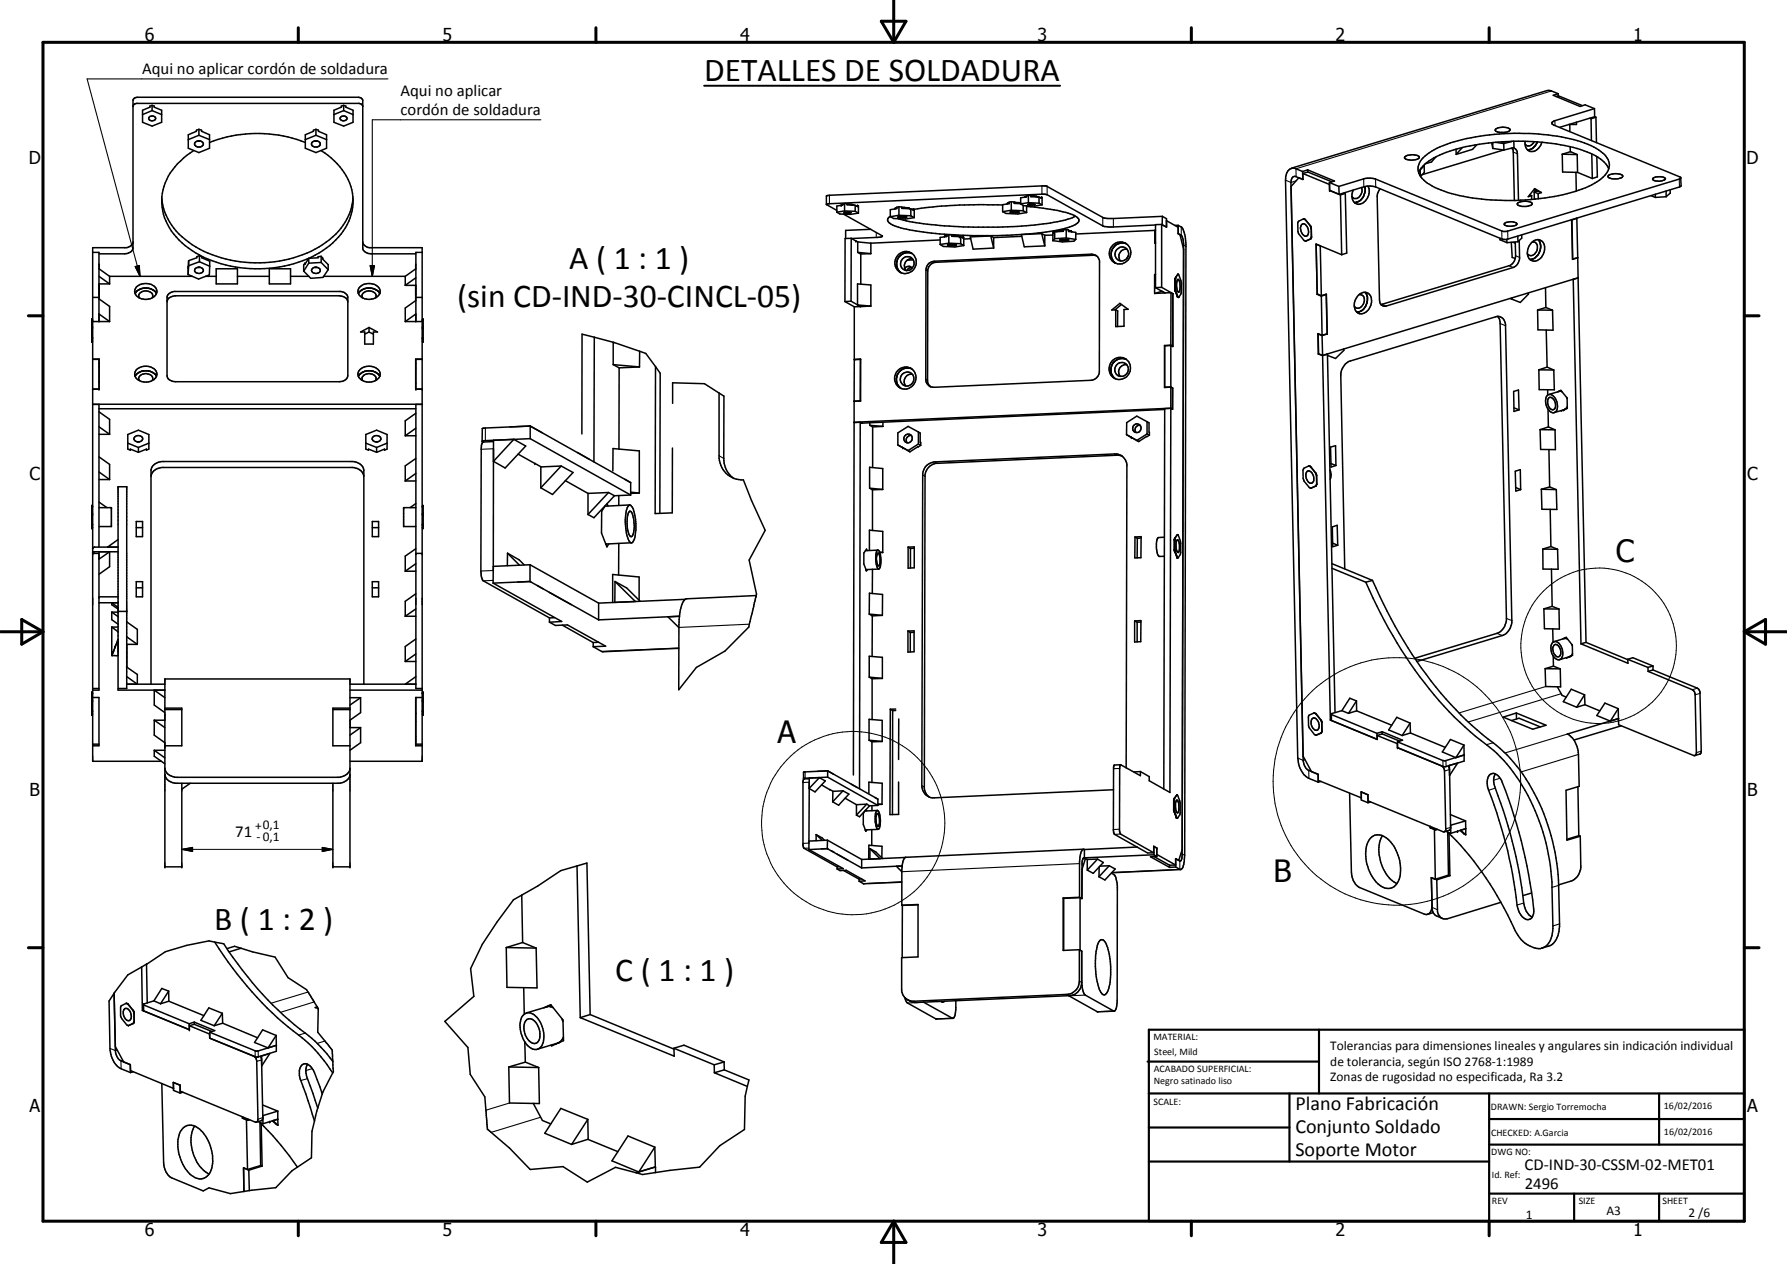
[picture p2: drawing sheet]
<svg xmlns="http://www.w3.org/2000/svg" width="420mm" height="297mm" viewBox="0 0 420 297" stroke-linecap="round" stroke-linejoin="round" font-family="sans-serif">
<defs><g id="words">
<g font-size="7.9">
<text x="165.6" y="19">DETALLES DE SOLDADURA</text>
<text x="133.8" y="63.1">A ( 1 : 1 )</text>
<text x="107.5" y="72.1">(sin CD-IND-30-CINCL-05)</text>
<text x="50.4" y="218.4">B ( 1 : 2 )</text>
<text x="144.6" y="230.5">C ( 1 : 1 )</text>
</g>
<g font-size="7.2">
<text x="379.9" y="132">C</text>
<text x="182.8" y="174.6">A</text>
<text x="299.5" y="207.3">B</text>
</g>
<g font-size="4.7">
<text x="304.6" y="260.8">Plano Fabricación</text>
<text x="304.6" y="266.2">Conjunto Soldado</text>
<text x="304.6" y="271.6">Soporte Motor</text>
</g>
<g font-size="4.2">
<text x="34" y="9.6">6</text>
<text x="104" y="9.6">5</text>
<text x="174" y="9.6">4</text>
<text x="244" y="9.6">3</text>
<text x="314" y="9.6">2</text>
<text x="384" y="9.6">1</text>
<text x="6.8" y="38.7">D</text>
<text x="410.6" y="38.7">D</text>
<text x="7" y="112.9">C</text>
<text x="410.8" y="112.9">C</text>
<text x="7" y="187.1">B</text>
<text x="410.8" y="187.1">B</text>
<text x="7" y="261.4">A</text>
<text x="410.8" y="261.4">A</text>
<text x="34" y="290.4">6</text>
<text x="104" y="290.4">5</text>
<text x="174" y="290.4">4</text>
<text x="244" y="290.4">3</text>
<text x="314" y="290.4">2</text>
<text x="384" y="290.4">1</text>
</g>
<g font-size="3.9">
<text x="33.4" y="17.5">Aqui no aplicar cordón de soldadura</text>
<text x="94.2" y="22.6">Aqui no aplicar</text>
<text x="94.2" y="27.1">cordón de soldadura</text>
<text x="55.3" y="196.7">71</text>
<text x="358.5" y="275">CD-IND-30-CSSM-02-MET01</text>
<text x="358.5" y="279.4">2496</text>
</g>
<g font-size="3.1">
<text x="60" y="195">+0,1</text>
<text x="60.3" y="197.7">-0,1</text>
<text x="312.7" y="246.8">Tolerancias para dimensiones lineales y angulares sin indicación individual</text>
<text x="312.7" y="250.4">de tolerancia, según ISO 2768-1:1989</text>
<text x="312.7" y="254">Zonas de rugosidad no especificada, Ra 3.2</text>
<text x="358.7" y="286.5">1</text>
<text x="377.7" y="285.6">A3</text>
<text x="397" y="285.9">2 /6</text>
</g>
<g font-size="2.4">
<text x="271.2" y="244.4">MATERIAL:</text>
<text x="271.3" y="252">ACABADO SUPERFICIAL:</text>
<text x="271.4" y="247.9">Steel, Mild</text>
<text x="271.3" y="254.6">Negro satinado liso</text>
<text x="271.2" y="259.7">SCALE:</text>
<text x="350.6" y="260.8">DRAWN: Sergio Torremocha</text>
<text x="391.2" y="260.6">16/02/2016</text>
<text x="350.6" y="267">CHECKED: A.Garcia</text>
<text x="391.2" y="266.7">16/02/2016</text>
<text x="350.6" y="271.4">DWG NO:</text>
<text x="350.8" y="276.9">Id. Ref:</text>
<text x="350.8" y="282.8">REV</text>
<text x="371.2" y="282.9">SIZE</text>
<text x="390.9" y="282.9">SHEET</text>
</g>
</g></defs>
<g fill="none" stroke="#000" stroke-width=".35">
<path d="M31.3 25l.2-.4 .5-.3h52.5l.4 .1 .4 .6M33.5 25.9l1.8-.7v-.3l.5-.1 .5 .1v.3l1.7 .7v2.8l-2.2 .9-2.3-.9zM35.1 27.5a.83 .83 0 0 1 .9-.3 .83 .83 0 0 1 .6 .8 .87 .87 0 0 1-.9 .4 .87 .87 0 0 1-.7-.7zM35.8 24.8v1.2M35.8 26l2.2 .9M35.8 26l-2.3 .9M44.3 31.7l1.9-.8v-.3l.6-.2 .6 .2v.3l1.9 .8v3.1l-2.5 1.1-2.5-1.1zM45.5 35.4a15.5 15.5 0 0 0-7.3 10 13.4 13.4 0 0 0 6.1 12.9 29 29 0 0 0 21.4 4.4 23.1 23.1 0 0 0 14.5-7.7 12.2 12.2 0 0 0-1.6-17.2l-1.4-1.3-1.7-1.1M45.9 33.5a1.16 1.16 0 0 1 1.9 .3l-.1 .4-.6 .3h-.7a.85 .85 0 0 1-.6-.8zM46.5 33.1h.5M46.8 30.4v1.4M46.8 31.8l2.5 1"/>
<path d="M46.8 31.8l-2.5 1M49.3 33.5a30.9 30.9 0 0 1 22.5 0M71.8 31.7l1.9-.8v-.3l.6-.2 .6 .2v.3l1.9 .8v3.1l-2.5 1.1-2.5-1.1zM73.4 33.5a1.17 1.17 0 0 1 1.9 .3l-.3 .5a1.26 1.26 0 0 1-1.7-.3zM74 33.1h.5M74.3 30.4v1.4M74.3 31.8l2.5 1M74.3 31.8l-2.5 1M78.5 25.9l1.8-.7v-.3l.5-.1 .5 .1v.3l1.7 .7v2.8l-2.2 .9-2.3-.9zM80 27.6a.82 .82 0 0 1 .9-.4 .82 .82 0 0 1 .7 .8 .87 .87 0 0 1-.9 .4 .87 .87 0 0 1-.7-.7zM80.8 24.8v1.2M80.8 26l2.2 .9"/>
<path d="M80.8 26l-2.3 .9M307.5 39.9l6.3 2.6-1.2 .4M307.5 39.9v.5M307.5 39.9l-1.2 .4M330.3 36.9a3.1 3.1 0 0 1 3.4 0 1.1 1.1 0 0 1-1.4 .7 2.72 2.72 0 0 1-2.1-.5zM333.9 39.9l.1 1.5M334.6 37.1a17.3 17.3 0 0 1 8.2-4 55.5 55.5 0 0 1 29.8 .5 10.1 10.1 0 0 1 5.5 3.9 3.7 3.7 0 0 1-1.6 4.5 21.9 21.9 0 0 1-10 4 61.2 61.2 0 0 1-23.3 0 16.5 16.5 0 0 1-8.9-4.1 3.3 3.3 0 0 1 .3-4.8zM334.7 38.9h.1M334.8 38.9l-.6 .8v-.2M334.8 38.9l.1 1.6-.9 .9M337.6 36.8l-1 1.3-1.5 .4M342.3 35.1l.1 1.2"/>
<path d="M343.8 34.7l-1.4 1.6M347.2 34l-1 1.1-3.8 1.2M350.8 33.5l.2 1.4M351 33.5v1.4M351 34.9l2.6 .4M351.6 30.4a3 3 0 0 1 2.8-.4l.3 .1a.43 .43 0 0 1 .3 .5 .43 .43 0 0 1-.5 .3l-.8 .2-1.5-.1-.6-.3zM351.6 33.4l2 .3M353.5 35.3l-19.2 5.8M353.6 33.7v1.6M354 33.3h-1M355.3 34.8l.3 .2M355.4 33.2l-1.8 .5"/>
<path d="M355.5 34.8l.1 .2M355.6 35l.2 .5 .3 11.6M355.8 34.7l.8 .6 .2 .9 .2 10.9M355.9 33.2l.1 1.5-2.4 .6M358.6 33.2a1.77 1.77 0 0 0 .7 2.1 1.77 1.77 0 0 0 2.2-.2l.7-.9 .3-.8M360.7 33.3a1.21 1.21 0 0 1-.9 .9 1.21 1.21 0 0 1-1.2-.4M361.5 33.4a2.53 2.53 0 0 1-2.3 1.8M365.9 22.7l.5-.2 5.6 2.3M366.3 22l-1.1 .4 6.3 2.6 1.2-.4 2.2 .9M366.3 22l-1.8-.7h-.8l-60.1 18.2M366.3 22l.1 .5M367.3 36.2l.1 4.2 3.5 .1"/>
<path d="M367.3 36.2l3.5 .1M367.3 36.2l2-.6 1.5 .7M369.1 29.3v1.6M369.2 34.5v1.2M370.7 28.7v.6h-1.8M370.8 36.3l.1 4.2M373.8 27.8l.3 .1M374.1 27.9l.1 5.1M374.3 36.2l.1 5.8M374.9 25.5l-9.6 2.9-.4 .4v.4l30.1 12.4 .2 .3-41.1 12.5h-.8l-29.9-12.3a5 5 0 0 0-2.8-.1l-5.8 1.8M374.9 25.5v1.9M374.9 27.4l-8.2 2.5"/>
<path d="M374.9 27.4l.3 .2M375.2 27.6l.2 5.9M375.2 27.6l-1.1 .3M375.4 36.8l.2 4.8-1.2 .4M378.2 39.7a8 8 0 0 0-5-4 50.6 50.6 0 0 0-23.2-2.1 32.4 32.4 0 0 0-14.1 4.2l-1.7 1.6-.6 1.2M21.8 59.3h1.5v16.3M23.3 59.6h6a1.92 1.92 0 0 0 2-1.1v-34.9l.4-.6 .6-.1h52l.6 .1 .4 .6v34.9a2.03 2.03 0 0 0 2 1.1h10.5M31.3 57.1l-.7 .8-1 .3h-7.8v120.7h16.1M38 46.6a14.5 14.5 0 0 0 7.2 10.9 29.6 29.6 0 0 0 30.6 0 14.4 14.4 0 0 0 7.2-10.9M85.3 57.1l.7 .8 .9 .3h12.4v120.7h-17M99.3 59.3h-1.5v16.3M194.3 48v-1.9l.7-.2 50.8-2.2h.4l13.2 7.5 2.4 .2 11.5-.6"/>
<path d="M194.3 48l.5-.1 50.8-2.3 .6 .2 13.4 7.4 2.2 .1 9.9-.4M194.3 48l2.5 1.4M196.8 49.9l.7 .4 2.5 .1 1.8-.3M198.2 48.1l-.4 .2M198.3 50.3l9.2 5.2-.6 .3-6.6 .2M198.5 49.9l1.6 .1-1.3 .1zM198.6 47.8l-.4 .1v.3l-1.4 .2v1.5M198.6 47.8l.6 .1v.2l1.9 .2M198.6 47.8v1.8M198.6 49.6l2.5 .1M198.6 49.6l-1.8 .3M199.2 48l1.6 .2"/>
<path d="M200.1 56l1.1 .6M200.1 56v14.8M200.1 56h-1.4v14.9M201.1 48.3l.5 .3v-.3M201.1 48.3v1.4M201.1 49.7l.7 .4M201.2 56.6h.1M201.3 56.6l.4 .3M201.6 48.3l-.2 .1M201.6 48.3h.2v1.8M201.7 59.3l3.1 .3M201.7 59.3l.6 .4 2.5-.1"/>
<path d="M202.4 59.7v7.1M204.7 53.9l-5.9 .2v1.9M204.8 57.1v2.5M204.8 57.1l-3.1-.2v2.4M209.3 50.8a.96 .96 0 0 0-.6 1.1 .96 .96 0 0 0 .8 .8l.4 .2a47.5 47.5 0 0 0 13.2 2.2M209.3 50.9l.8 .5 2.8 .1 2.1-.4M210.4 49.1h.1M210.9 48.9l-.5 .2M211.1 51l1.4-.2 .7 .2-.4 .2h-1.2zM211.4 48.6h.6v.4l2.2 .1M211.4 48.6l-.5 .1v.3l-1.6 .3v1.6M211.4 48.6v2"/>
<path d="M211.4 50.6l2.8 .1M211.4 50.6l-2.1 .3M212 48.8h1.2l.7 .3M214.2 49.1l.5 .3v-.3M214.2 49.1v1.6M214.2 50.7l.8 .4M214.4 59.6a2.62 2.62 0 0 0-3.3 1.1 2.62 2.62 0 0 0 .8 3.4M214.7 49.1l-.3 .2M214.7 49.1l.3 .1M215 49.2v1.9M221.1 56.4l-16.3 .7M221.1 57.4l.7 .5 2.7 .1 2.1-.3"/>
<path d="M222.6 55.4l-.4 .1-.1 .2M222.8 57.6l.6-.2 1.5 .2-.7 .1zM223.1 55.2h-.5v.4l-1.5 .2v1.6M223.1 55.2h.7v.3l2.1 .1M223.1 55.2v1.9M223.1 57.1l2.8 .2M223.1 57.1l-2 .3M223.8 55.3l1.1 .1 .7 .2M225.9 55.6l.5 .4v-.4M225.9 55.6v1.7M225.9 57.3l.7 .4M226.4 55.6l-.3 .2"/>
<path d="M226.4 55.6l.2 .2v1.9M228.2 56.1l-1.6 .1M232.9 55.5l-4.8 .2 .7 2.8 4.8-.2M232.9 55.5l.7 2.8M232.9 55.5l.7 .3M233.6 55.8v2.5M235.7 48.2a116.4 116.4 0 0 0-20.7 1M235.7 49.7l.8 .5 2.8 .1 2.1-.3M236.8 47.9h.1M237.3 47.7l-.5 .2M237.5 49.8l.4-.1 1.7 .1-.9 .2zM237.8 47.4l-.5 .1v.4l-1.6 .2v1.6"/>
<path d="M237.8 47.4l.7 .1v.3l1.5 .1M237.8 47.4v2M237.8 49.4l2.8 .1M237.8 49.4l-2.1 .3M238.5 47.6l1.5 .1M240 47.9l.7 .4 2.5 .1 1.8-.3M240.2 55.5l-6.6 .3M240.6 48.3v1.2M240.6 49.5l.8 .5M241.4 46.1l-.4 .3M241.4 48.5l5.6 .7a16.1 16.1 0 0 1 6.1 1.8l.4 .4a1.01 1.01 0 0 1-.7 1.4 32.4 32.4 0 0 1-9.6 2.1 124.4 124.4 0 0 1-20.1 .2M241.4 48.4v1.6"/>
<path d="M241.7 48h1.6M241.7 48l.6 .2 1-.2M241.7 48h.1M241.8 45.9l-.4 .1v.3l-1.4 .2v1.4M241.8 45.9h.6v.3l1.9 .1M241.8 45.9v1.7M241.8 47.6l2.5 .2M241.8 47.6l-1.8 .3M242.4 46.1l1.6 .2M243.3 48h.1M244.3 46.3l.6 .3v-.3M244.3 46.3v1.5"/>
<path d="M244.3 47.8l.7 .3M244.9 46.3l-.3 .2M244.9 46.3l.1 .1v1.7M244.9 54.9l.7 2.9M244.9 54.9l.7 .4M244.9 54.9l-4.8 .2 .7 2.9 4.8-.2M245.6 55.3v2.5M247.6 55.2l-2 .1M247.7 54.5l.2 .1M247.7 54.5l-.1 .3 .4-.3M247.7 54.5l-.1 .1v2M248 56.1l-.4 .5"/>
<path d="M248 54.5v1.6M249.2 56.4l.4-.1 1.7 .1-.6 .2zM249.2 56.4h.1M250 54.1l-1 .1-.5 .2M250.7 54h-.7v.4l-2 .1M250.7 54h.5v.4l1.7 .2v1.7M250.7 54v1.9M250.7 55.9l2.2 .4M250.7 55.9l-2.7 .2M251.2 54.2l.6 .1 .2 .2M252.8 50.8l-.3 .2a36.9 36.9 0 0 1-11.2 2 132.9 132.9 0 0 1-14.8 .3 71.5 71.5 0 0 1-15.3-1.9M252.9 56.3l-.4 .4-2.7 .2-2.2-.3"/>
<path d="M261.8 57.5a2.55 2.55 0 0 1 3.9 1 2.55 2.55 0 0 1-2.1 3.5 2.53 2.53 0 0 1-2.6-1.6 2.53 2.53 0 0 1 .8-2.9zM264.8 57.3a2.65 2.65 0 0 0-3.2 1.2 2.65 2.65 0 0 0 .7 3.3M265 58.6a1.68 1.68 0 0 0-1.7 .8 1.68 1.68 0 0 0 .1 1.9M271.5 54.1l-18.6 .9M271.5 57.1h.2M271.5 54.1v3M271.7 57.1h-.2M271.7 54.1h-.2M273.1 52.7v14.8M273.1 52.7l-1.4 .1v14.8M273.3 50.8v2l1 .5M273.3 50.8l1 .6v2l-1.2-.7"/>
<path d="M274.3 51.9l2.7 1.5M276.2 53h.8M277 54.9l.8 .5 .5 1.8-.4 143.5a1.6 1.6 0 0 1-.5 1.7l-1-.6M277 53a2.33 2.33 0 0 1 1.5 2.1l.3 2.3-.3 143.6a4.9 4.9 0 0 1-.7 3.3h-.4l-1-.5M277 53v1.9M277 54.9l.4 .3 .9 3.4M306 52.8l.1-.1a1.06 1.06 0 0 1 1.4 1.1 1.36 1.36 0 0 1-.3 1.7 1.78 1.78 0 0 1-1.4-2.3zM306.3 40.3l-1.6-.6a1.63 1.63 0 0 0-2.3 1.4l-.2 1.2 2.9 135.8a5.7 5.7 0 0 0 2.7 4.8l2.2 .9M306.3 40.3v1.9M306.3 42.2l-1.6-.7a.89 .89 0 0 0-1.1 1l2.8 136.2a2.98 2.98 0 0 0 1.3 2.4l2.2 .8 .1 1.9M306.3 42.2h.1M306.3 40.8l6.3 2.5"/>
<path d="M306.3 40.8l.1 1.4M306.4 42.2l-1-.4-1.8 2M306.5 51.4l-1.2 .6-.2 .4a3.8 3.8 0 0 0 1.9 4.3M306.5 51.4l.4 .2M306.9 51.6l1.2 1.5M306.9 51.6h.1M307 56.6v.1M307.5 40.4l5.6 2.3M307.5 40.4l-1.2 .4M308.1 53.1l.2 .6 .1 2M308.1 53.1h.1M308.1 56.1l-1.1 .6"/>
<path d="M308.1 53.1l.2 .5v2.1M308.1 56.1h.1M308.2 56.1l-1.2 .5M308.2 53.3l.1 .2M308.3 55.7l-.2 .4M308.3 55.7h.1M308.4 55.7l-.2 .4M309.4 57.4l1 .4 .3 11.7M312.6 42.9l2.2 .9M312.6 42.9v1.8M312.6 43.3v1.4M312.6 43.3h.1"/>
<path d="M312.6 44.7l2.3 1M312.6 44.7l2.6 1.1M314.8 43.8l.1 1.9M315.2 45.8l.3 14.1M315.5 59.9l-6.1-2.5 .3 11.8M316 45.3l.3 .2M316.3 45.5l.3 14-1.1 .4M316.3 45.5l-1.1 .3M320.1 44.1a2.04 2.04 0 0 1-1.2 2.6l-.7-.1-.3-.4M320.9 43.9a3.1 3.1 0 0 1-2.4 3.7M321 43.9l-6.1 1.8M321.6 43.7a3 3 0 0 1-2.3 4.3 1.99 1.99 0 0 1-1.4-2.6l.3-.7"/>
<path d="M324.5 44.4l-.6 1.1-.1 .6 .5 24.4a1.25 1.25 0 0 0 1.6 1.4l29.9-9a2.42 2.42 0 0 0 1.5-2.4l-.1-4M352.7 56v.3l1.6 .7M353.7 52.5a2.49 2.49 0 0 1 2.9 .1v.1a2.67 2.67 0 0 1-2.9 0zM354.3 56.3v.7M355.3 56.9l.2 3.6 .8 .2M355.8 56.9l.5 .2M356.3 56.9v3.8M356.8 47.8a3.4 3.4 0 0 1 3.4-.1v.2l-.1 .2a3.5 3.5 0 0 1-2.9 .2l-.4-.2zM356.9 55.5v1.3M356.9 56.8l-2.6 .2M357.8 55.2v.8l-.9 .8M359.7 45.8l.4 .2"/>
<path d="M360.1 57a1.76 1.76 0 0 1 2.2-.5 1.76 1.76 0 0 1 .9 2.1 2.62 2.62 0 0 1-3 2.7 2.49 2.49 0 0 1-.3-4zM360.1 46v.9M360.2 56.9a1.19 1.19 0 0 1 1.2 1.7 1.46 1.46 0 0 1-2.1 1.2l-.2-.2M360.7 45.1l.9 .4M360.7 45.1l.1 1.7M360.8 44.4l.7 .5M360.9 44.7h.4M360.9 44.7v.3M361.1 44.7h-.2M361.5 44.9l.9 .4M361.5 44.9l-.8 .2M361.6 45.5l.1 1.2"/>
<path d="M361.6 56.3a2.89 2.89 0 0 1 0 3.6 2.42 2.42 0 0 1-1.9 1.1M362.4 45.3l-.8 .2M362.4 45.3l-1.6-1-1.5 1.9 .8-.2M369.5 51.6l.2 9.4 1.3-.4M369.5 51.6l.1 .1M369.6 51.7l.2 9.2M370.5 40.5l.1 4.4M370.7 51.3h.1M370.7 51.3l.3 9.2-1.2 .4M370.7 51.3l-1.1 .4M370.9 40.5l3.5 1.5M378.1 41.3a3.1 3.1 0 0 1 3.4 0l-.1 .4a3.6 3.6 0 0 1-3 .1l-.3-.3z"/>
<path d="M388.1 46l1.1 .4M388.7 41.9a2.36 2.36 0 0 1 2.9 .2 2.55 2.55 0 0 1-3 0zM389.2 45.6v.8M391.7 44.9v1.3M391.7 46.2l-2.5 .2M392.7 44.6v.8l-1 .8M395.2 41.8l.1 1.8-.4 .3-41 12.4-.8-.1-29.9-12.3-.9-.2-1.3 .2M21.6 79.8h.1M21.6 75.1h.1M21.6 76.7h.1M21.6 77.3h.1M21.6 79.4h.1"/>
<path d="M21.6 75.1v1.6M21.6 77.3v2.1M21.6 79.8v.6M21.6 76.7l.1 .1M21.6 79.4l.1 .1M21.7 75l-.1 5.4M21.7 75v.1M21.7 76.8v.3M21.7 79.5v.3M21.7 75.1h-.1M21.7 77.1l-.1 .2M21.7 79.8h-.1"/>
<path d="M21.7 77.1h.1M21.7 76.8l.1 .1M21.7 75.1l.1 .2M21.7 75l.1 .2M21.8 69.9h1.5M21.8 75.6h4M21.8 79.5l-.1 .3M21.8 79.4l-.1 .1M23.3 62.1v1.1M23.3 69.2h.1M23.3 67.8h.1M23.3 70.2l2.5 1.8v3.6"/>
<path d="M23.3 73.8l2.5 1.8M23.3 63.2l2.5 1.7M23.3 64.9l2.5 1.8M23.3 66.7h2.5M23.3 66.7v3.6M25.8 64.9h19.4M25.8 64.9v1.8M31.8 69a2.97 2.97 0 0 0 5 0M31.8 69a1.84 1.84 0 0 1 1.9-2.3 2.62 2.62 0 0 1 3.2 1.8l-.1 .5M31.8 69a3 3 0 0 1 5 0M32.7 70a1.44 1.44 0 0 1 .5-1.4 1.44 1.44 0 0 1 1.5-.2 1.12 1.12 0 0 1 1.1 1.6M39.3 71a1.74 1.74 0 0 1 2-1.5h38.5a1.74 1.74 0 0 1 2 1.5"/>
<path d="M39.5 69.2l.8-.5 .6-.2h39.2a1.74 1.74 0 0 1 1.7 1.4v18.4a1.74 1.74 0 0 1-2 1.4h-38.5a1.74 1.74 0 0 1-2-1.4v-18.4zM44.4 61.3l-.2 3.2M44.4 62.4l-.2 2.1M44.4 61.3v1.1M45.9 63.2a1.07 1.07 0 0 1 1.1-.4 1.07 1.07 0 0 1 .8 1 1.13 1.13 0 0 1-1.1 .5 1.13 1.13 0 0 1-.9-.8zM46.5 62.8h.5M46.9 60.1l-.6 .2v.3l-1.9 .7M46.9 60.1l.5 .2v.3l1.9 .8v1.2M46.9 60.1v1.4M46.9 61.5l2.4 1.1M46.9 61.5l-2.5 .9M48.3 64.9h2.5"/>
<path d="M49.3 62.6l-.1 2-2.5 1-2.5-1.1M50.8 63.2h5v3.5h-5zM55.8 64.9h7.5M63.3 63.2h5v3.5h-5zM68.3 64.9h4.3M72.6 60.7l-.9 1.4v-.3l-.3 .5v1.4M72.6 61.8l-1.2 1.9M72.6 60.7v1.1M73.5 63.1a1.12 1.12 0 0 1 1.8 .6 1.08 1.08 0 0 1-1.1 .6 1.08 1.08 0 0 1-.9-.9zM74 62.8h.5M75.5 60.2l-.7 .1v.3l-2.2 .1M75.5 60.2l.4 .5v.2l1.3 1.3v1.2"/>
<path d="M75.5 60.2v1.5M75.5 61.7l1.7 1.7M75.5 61.7l-2.9 .1M76.1 64.9h19.2M77.2 63.4l-1.3 1.8-2.8 .2-1.7-1.7M84.3 69a2 2 0 0 1 2.3-2.4 2.27 2.27 0 0 1 2.8 2.1l-.1 .3M84.3 69a2.97 2.97 0 0 0 5 0M84.3 69a3.1 3.1 0 0 1 5 0M84.8 78l2-1 2 1h-1v2.9h-2v-2.9zM85.2 70a1.3 1.3 0 0 1 .4-1.4 1.3 1.3 0 0 1 1.3-.2 1.26 1.26 0 0 1 1.4 1.6M86.8 78l-1 .5M86.8 77v1"/>
<path d="M86.8 78l1 .5M95.3 75.6h4M95.3 67.1h2.5M95.3 64.9v2.2M97.7 62.1h.1M97.7 69.2h.1M97.7 67.8h.1M97.8 69.9h1.5M97.8 65.3l-2.5 1.8M97.8 63.2l-2.5 1.7M97.8 70.6l-2.5 1.8v3.2M97.8 73.8l-2.5 1.8"/>
<path d="M99.3 77.1h.1M99.3 79.4l.1 .1M99.3 79.5l.1 .3M99.4 75v5.4M99.4 75v.1M99.4 76.8v.3M99.4 79.5v.3M99.4 79.8h.1M99.4 77.1v.2M99.4 75.1h.1M99.4 75l-.1 .2M99.4 75.1l-.1 .2"/>
<path d="M99.4 76.8l-.1 .1M99.4 76.7h.1M99.4 77.3h.1M99.4 79.4h.1M99.4 79.4v.1M99.4 76.7v.1M139.7 79.2l-2.8-.7-.1 23.5M139.7 79.2l4.5 1.2M139.7 79.2l-.1 29.3M198.7 70.9l2.2 1.2M200.1 70.8l2.2 1.3M200.1 70.8l-1.4 .1"/>
<path d="M200.9 72.1v12.4M201.6 71.7v-5l3.2 .3v4.9M201.6 71.7l3.2 .2M201.6 71.7l.7 .4M202.4 72.1h-1.5M204.8 71.9l-2.5 .2M211.1 60a2.53 2.53 0 0 1 4 .2 2.53 2.53 0 0 1-1.3 3.9 2.49 2.49 0 0 1-3-.9 2.49 2.49 0 0 1 .3-3.2zM214.3 62.9l-.6 .1-.5 .6M214.4 63a.96 .96 0 0 0-1.6 .1M214.5 60.8a1.66 1.66 0 0 0-1.7 .9 1.66 1.66 0 0 0 .2 1.8M214.7 61.1h-1.4M218.4 61.9l1.3-.5 36.9-1.7 .6 .2a1.77 1.77 0 0 1 1.3 1.4v26a2.11 2.11 0 0 1-1.9 2.1l-37 1.6a1.86 1.86 0 0 1-1.9-1.9v-25.6l.3-1z"/>
<path d="M257.5 60l-37.5 1.6-.6 .2-.6 .3-.7 1.3v25.9a1.62 1.62 0 0 0 .7 1.6M257.5 60l.3 .1M261.4 72.9l1.9-1.6 1.9 1.4h-.9v4l-2 .1v-4zM262.3 72.8l.5 .3v3.7M263.7 71.5l-1.5 1.3M265.3 60.1l-.4 .6M271.7 67.6l2.2 1.2M271.7 64.5h-.2v4.5M273.1 67.5l2.6 1.5M273.1 67.5l-1.4 .1M273.9 68.8l-.7-.3-1.7 .5M273.9 68.8l-2.4 .2"/>
<path d="M275.3 68.8h-1.5M275.3 68.8l.4 .2M275.3 68.8v12.3M275.7 69v12.4l-.4-.2M276.3 68.1l.6 1.6M276.3 65.5v2.7M276.3 67.9h.1M276.3 68.2l.1 .1M276.3 65.5h.1M276.3 68.2l.6 1.6M276.3 65.4v.1M276.3 65.6v2.3"/>
<path d="M276.3 67.9l.1 .4M276.3 65.7h.1M276.3 65.5v.1M276.4 68.5l.6 1.3M276.4 68.3v.2M276.4 65.3l-.1 .3M276.4 65.3l-.1 .2M276.4 65.2v3.3M276.4 65.2v.1M276.8 69.6h.1M276.9 69.8l.2 .1M276.9 65.7a2.67 2.67 0 0 1 .2 3 3.1 3.1 0 0 1-.3-2.9z"/>
<path d="M277 69.8l.1 .1M277 64.4l.1 .2a6.7 6.7 0 0 1 .6 4.3l-.6 1M277 64.4l-.6 .8M277 69.8h-.1M309.7 69.2l1 .4M309.7 69.1l1 .4M309.8 69.1l-.1 .1M309.9 78.5l.9 .4M309.9 78.5l.1 4.6M310 78.4l-.1 .1M310.7 69.5l1.2-.4 .2 9.4M310.7 69.6l.1 9.2"/>
<path d="M310.8 78.8l-.9-.4 .1 4.8M310.8 78.9l.2 4.6M311.7 69.2h.1l-1.1 .4M312.1 78.5l-1.3 .3M312.1 78.5l-1.3 .4M319.4 69.4a1.77 1.77 0 0 1 2.2-.5 1.77 1.77 0 0 1 .9 2.1 2.64 2.64 0 0 1-3 2.7 2.68 2.68 0 0 1-.1-4.3zM319.6 69.3a1.11 1.11 0 0 1 1.2 1.4 1.51 1.51 0 0 1-2.2 1.5l-.2-.2M321 68.7a3 3 0 0 1-2 4.7M352.1 74.3l.4 .5 .2 .9 1.5 69.6a3.6 3.6 0 0 1-2.3 3.5l-19.3 5.9M355 70.1l.5 .2M355.5 70v.3M356.3 60.7l-.3 .7-.9 1-30.4 9.2"/>
<path d="M359.4 68.8v.3l-1.9 2-2-.8M361.5 72.9l.1 4.6 3.6 .1-.2-4.7M361.5 72.9h3.5M363.4 67.6l.1 4.7M363.5 72.3l1.5 .6M363.5 72.3l-2 .6M363.5 77.6l.3 8.7M369.7 60.9h.1M369.8 65.7h.1M369.9 65.7l1.8 85.6M370.9 60.6h.1M371 60.6v4.7"/>
<path d="M371 65.3h.1M371 65.3l1.9 85.7M371 65.3l-1.1 .4M371 65.3l-60 18.2M21.8 84.4h1.5v7h-1.5M21.8 84.5h1.5v6.9M21.8 95h1.5v33.6M21.8 95h77.5M21.8 80.1l-.2 .3M23.3 85.5h.1M23.3 96.1h74.5M23.3 89.7h.1"/>
<path d="M23.3 96.8l2.5 1.8v3.5M23.3 86.1v.1M31.8 88.5a3 3 0 0 0 5 0M31.8 88.5a1.86 1.86 0 0 1 1.9-2.4 2.62 2.62 0 0 1 3.2 1.8l-.1 .6M31.8 88.4a3 3 0 0 1 5 0M32.7 89.4a1.26 1.26 0 0 1 1.4-1.6 1.39 1.39 0 0 1 1.8 1.4l-.1 .2M84.3 88.5a2.01 2.01 0 0 1 2.3-2.4 2.27 2.27 0 0 1 2.8 2.1l-.1 .3M84.3 88.5a3 3 0 0 0 5 0M84.3 88.4a3.1 3.1 0 0 1 5 0M85.2 89.4a1.26 1.26 0 0 1 1.4-1.6 1.51 1.51 0 0 1 1.8 1.4l-.1 .2M97.7 85.5h.1M97.7 86.5h.1"/>
<path d="M97.8 84.5h1.5M97.8 97.1l-2.5 1.8v3.5M97.8 90l-.1 .1M99.3 84.4h-1.6v7h1.6M99.3 95h-1.5v66.8h1.5M99.3 80.1l.1 .3M99.4 80.4h.1M144.2 85.7l1.4 .7M144.2 80.4v5.3M144.2 85.7l6.2 .5M144.2 80.4l6.2 2.1M145.6 86.4l-.1 19.1"/>
<path d="M150.4 86.2l-4.8 .2M150.4 82.5l1.4 .6 2.3 3M150.4 82.5v3.7M154.1 86.1l1.1 1.6-.1 32.9M154.1 86.1l-.1 34.6 4.1-.2v-15.2M169.1 92.4l-3.5-2.2-7.5-.2v4.8M169.1 92.4l1.1 .7v14.6a5.7 5.7 0 0 0 2.3 4.7M169.1 92.4v15.3a5.5 5.5 0 0 0 5.7 5.1l1.9 4.8 3.2 7-3.8 7 1.8 8-.1 .4M200.8 94.3h.1M200.8 99.2l.1 .1M200.9 84.5l1.4-.1v9.8M200.9 84.5h.1"/>
<path d="M202.3 99.2l-.2 86.2M202.3 99.2l-1.5 .1-.2 82.8M202.3 94.2h.1M202.3 99.2l.4 .2M202.3 94.2l-1.5 .1M202.3 84.5v9.7M202.3 84.5h-1.4l-.1 9.8M202.3 84.5h.1M202.3 94.2l-1.5 .1v4.9M204.5 99.9l3.1 .3M204.5 99.9l.7 .4M204.5 99.3v.6"/>
<path d="M207.6 99.2v1M214 86.5a2.66 2.66 0 0 0-3 1.5 2.66 2.66 0 0 0 .8 3.2M214.1 86.5a2.59 2.59 0 0 1 .6 4 2.59 2.59 0 0 1-3.9-.1 2.63 2.63 0 0 1 .2-3.3 2.63 2.63 0 0 1 3.3-.4M214.5 88a1.7 1.7 0 0 0-1.7 .8 1.7 1.7 0 0 0 .1 1.9M261.4 84.9a2.54 2.54 0 0 1 4.1 .2 2.54 2.54 0 0 1-1.3 3.8 2.5 2.5 0 0 1-3.1-.8 2.5 2.5 0 0 1 .3-3.2zM264.8 84.4a2.66 2.66 0 0 0-3.3 1.2 2.66 2.66 0 0 0 .7 3.4M264.9 85.7a1.66 1.66 0 0 0-1.7 .9 1.66 1.66 0 0 0 .2 1.8M268 99.9a1.04 1.04 0 0 0-1 .6 1.04 1.04 0 0 0 .1 1.1M269.7 99.1v2.9M273.8 81.2v9.9l1.5-.1 .4 .2v4.9M273.8 81.2l.2 .1M273.8 91l1.5-.1 .4 .3"/>
<path d="M273.8 91l.1 .1M273.8 96.2l-71.2 3.2M275.3 96l-.2 90.2-4.9-2.7v-1l-2.1-1.2M275.3 81.2v14.7M275.3 96h-1.5l-.2 89.4M275.3 81.2l-1.5 .1v9.7M275.3 96l.4 .2M275.3 95.9l.4 .2M275.3 81.1l.4 .2-.2 .1M275.3 81.1l-1.5 .1M275.3 95.9l-74.5 3.3M275.6 91.2h.1"/>
<path d="M275.6 96.1h.1M275.7 91.2v5M310 83.2l1 .4M310 83.1v.1M310 83.1l1 .4M311 83.6l1.8 85.6M312.1 83.2h.1M312.1 83.2l1.8 84.2M312.1 83.2l-1.1 .4M315.9 82l.1 .3-2 1.9-1.9-.7M355.9 92l1.1-.3 .2 4.6-1.2 .4zM356 95.8l1.2 .5"/>
<path d="M361.8 86.9l.1 4.7h3.6l-.2-4.6M361.8 86.9l3.5 .1M363.8 86.3l1.5 .7M363.8 86.3l-2 .6M363.8 92.9a1.5 1.5 0 0 1 2.1 1.2 2.39 2.39 0 0 1-.3 2.8 1.77 1.77 0 0 1-2.1-1.7 2.55 2.55 0 0 1 .3-2.3zM363.9 91.6v1.2M364 96.1l.1 4.2M364.2 93.5a1.31 1.31 0 0 1 1.5 1.4 .92 .92 0 0 1-.8 1.4 1.99 1.99 0 0 1-1-2.3zM366.2 92.1l.8-.4 1.5 1.8v2.5l-1.5 .5M366.5 92l.8 .1M367.1 91.8l-3 .9M367.6 96.3v.1"/>
<path d="M367.8 96.3h.1M367.9 96.3l-2.4 .6M367.9 96.2v.1M368.1 96.1l-.2 .1M368.3 93.4l.2 .3M368.5 95.5l-.6 .7M21.6 119h.1M21.6 119v1.5M21.7 118.8l-.1 5.4 .2-.2M21.7 118.8v.1M21.7 118.9l-.1 .1M21.7 118.9l.1 .2"/>
<path d="M21.7 118.8l.1 .2M23.3 119.3h2.9v4.4h-2.9M23.3 107.4l2.5 1.7v3.6M23.3 100.3l2.5 1.8M23.3 102.1h2.5M23.3 118l1.8 1.3M23.3 110.9l2.5 1.8M23.3 112.7h2.5M30 102.1l2.5-1 2.5 1v3.4l-.6 .3v-.3l-1.9 .8-1.9-.8v.3l-.6-.3zM30 104.1l2.5 1.1M31.7 102.6a1.05 1.05 0 0 1 1.1-.2 1.05 1.05 0 0 1 .7 .9 1.06 1.06 0 0 1-1.1 .5 1.06 1.06 0 0 1-.9-.9zM32.3 103.8h.5"/>
<path d="M32.5 105.2v1.1M35 104.1l-2.5 1.1M35.5 112a2.51 2.51 0 0 1 2.6-2.1h44.8a2.68 2.68 0 0 1 2.6 2.1M86 102.1l2.5-1 2.5 1v3.4l-.6 .3v-.3l-1.9 .8-1.9-.8v.3l-.6-.3zM86 104.1l2.5 1.1M87.7 102.6a1.05 1.05 0 0 1 1.2-.2 1.05 1.05 0 0 1 .6 .9 1.06 1.06 0 0 1-1.1 .5 1.06 1.06 0 0 1-.9-.9zM88.3 103.8h.5M88.5 105.2v1.1M91 104.1l-2.5 1.1M95.3 113h2.5M95.3 102.4h2.5M97.8 119.3h-2.9v4.4h2.9"/>
<path d="M97.8 107.7l-2.5 1.8v3.5M97.8 111.3l-2.5 1.7M97.8 100.6l-2.5 1.8M97.8 118.3l-1.4 1M99.4 118.8v.2M99.4 118.8l-.1 .3M99.4 118.8h.1M99.4 119h.1M99.5 118.8v5.4l-.2-.2M113.4 103.7l.3 .2M116 103.8l-2.4 .1a1.73 1.73 0 0 0-.5 1.7v28.6l.1 1.4 .2 .7 15.8 8.9M116 103.5v30.6"/>
<path d="M120.8 103.3l2.8 1.5-4.8 5.2-2.8-1.6zM121.8 106.7l5.4 3M124.7 103.1l23.6 13.2M124.7 103.1l-10.8 .4-.5 .2M124.7 100.1l23.6 13.3M124.7 100.1v3M124.7 100.1l-11.1 .5-.2 .1v3M125.7 108.9h.1M131.9 109.5l2.8 1.5-4.8 5.2-2.7-1.6M131.9 109.5l-4.7 5.1M131.9 109.5l-4.7 .2v4.9M132.9 112.9l5.3 3.1"/>
<path d="M135.8 106.3l2.8 1.6M138.2 116v4.9M142.4 118.7l-.9 1.4-.1 5.2 1.3 3.2 .5-.7M142.7 118.4l.2 .5M143.1 115.7l-4.9 5.2M143.1 115.7l-4.9 .3M143.1 115.7l1.4 .8M144.1 110.7v-5.3l6.2 .6v9.9M144.5 116.5l-4.9 5.2-1.4-.8M145.5 116.5v2.3M146.9 112.6l1.4 .8M147.7 118.9l.2-.1a.97 .97 0 0 1 1.1 1 13.4 13.4 0 0 1 .3 6.1l-.4 1.3a.54 .54 0 0 1-.6 .3 .54 .54 0 0 1-.4-.5 11.5 11.5 0 0 1-.3-7.9z"/>
<path d="M148.1 118.7l-5.8 .3M148.3 116.3l-3.8 .2M148.3 113.4v2.9M148.3 115.7l2 .2M150.3 115.9l-2 .1M204.5 114.7v-4.9l3 .3v4.9M204.5 114.7l3 .3M204.5 114.7l.6 .4M205.1 115.1v9.6M205.2 100.3v9.6M207.5 115l-2.4 .1M207.6 100.2l-2.4 .1"/>
<path d="M211.1 104.6l1.1 .6M211.1 104.6l2.4 1.3M212.2 105.2l1.7 1M213.5 105.9l.4 .3M214.3 102.4a1.04 1.04 0 0 0-1.1 .5 1.04 1.04 0 0 0 .1 1.2M215.9 101.5l.5 .3 .1 2.8M215.9 101.5l-2.4-1.3-2.4 1.5v2.9M215.9 104.4l.6 .2M215.9 104.4l-2.4 1.5M215.9 101.5v2.9M216.5 104.6l-2.6 1.6M263.8 107.2l-1.2-.2-42.2 1.9a3 3 0 0 0-2.9 3l-.2 73.4 .4 1.1 .8 .9"/>
<path d="M264.9 102.2l2.8 1.6M264.9 102.2v-2.9l2.4-1.5 2.9 1.6v2.9M264.9 102.2l2.4 1.3M267.3 103.5l.4 .3M269.7 102l.5 .3M269.7 102l-2.4 1.5M270.2 102.3l-2.5 1.5M307.4 110.7a1.31 1.31 0 0 1 1.5 1.4v.8a.77 .77 0 0 1-.8 .7 .77 .77 0 0 1-.7-.7l-.4-1.1 .1-.7zM307.7 109.5l-1.1 .5-.2 .4a3.7 3.7 0 0 0 1.8 4.3M307.7 109.5l.4 .1M308.1 109.6l1.2 1.6M308.1 109.6l1.3 1.6"/>
<path d="M308.2 114.7h.1M309.3 111.2l.2 .6M309.3 111.2h.1M309.4 111.2l.2 .6M309.4 114.2l-1.2 .5M309.4 114.2h.1M309.4 114.2l-1.1 .5M309.4 111.4l.1 .1M309.5 111.8l.1 2M309.5 111.8h.1M309.6 113.8l-.2 .4M309.6 113.8h.1"/>
<path d="M309.6 111.8v2M312.7 110.4l.3 1-.3 1.2M312.8 105.1l1.2-.4 .1 4.7-1.1 .4zM312.9 108.9l1.2 .5M356.3 110.7l1.2-.3v4.7l-1.1 .3zM356.4 114.6l1.1 .5M362.1 101l.1 4.6 3.5 .1-.1-4.7M362.1 101h3.5M362.4 115l.1 4.7h3.5l-.1-4.6M362.4 115l3.5 .1M364.1 100.3l1.5 .7M364.1 100.3l-2 .7"/>
<path d="M364.2 105.7l.2 8.7M364.4 114.4l1.5 .7M364.4 114.4l-2 .6M364.5 119.7l.1 8.7M21.6 123.7h.1M21.6 120.5h.1M21.6 121.1h.1M21.6 123.2h.1M21.6 121.1v2.1M21.6 123.7v.5M21.6 120.5l.1 .1M21.6 123.2l.1 .1"/>
<path d="M21.7 120.6v.4M21.7 123.3v.3M21.7 121l-.1 .1M21.7 123.6l-.1 .1M21.7 121h.1M21.7 120.6l.1 .1M21.8 130h1.5M21.8 123.4l-.1 .2M21.8 123.2l-.1 .1M23.3 129.7v32.5h-1.5M23.3 131.4l2.5-1.7v3.5l-2.5 1.8M27.8 129.7h-5.7l-.3 .2"/>
<path d="M27.8 128.6h-5.5l-.5 .2M27.8 126.8l-2.5 1.8M32 136.7h1.5v3.6h-1.5zM32 122.6h1.5v3.5h-1.5zM32 124h1.5M32 138.1h1.5M87.5 136.7h1.5v3.6h-1.5zM87.5 122.6h1.5v3.5h-1.5zM87.5 124h1.5M87.5 138.1h1.5M95.3 134.2h2.5M97.8 130h1.5"/>
<path d="M97.8 128.9l-2.5 1.8v3.5M97.8 139.5l-2.5 1.8v3.5M97.8 132.5l-2.5 1.7M99.3 121h.1M99.3 123.2l.1 .1M99.3 123.4l.1 .2M99.4 120.6v.4M99.4 123.3v.3M99.4 123.6v.1M99.4 121v.1M99.4 120.6l-.1 .1M99.4 123.7h.1"/>
<path d="M99.4 120.5h.1M99.4 121.1h.1M99.4 123.2h.1M99.4 123.2v.1M99.4 120.5v.1M115.9 137l16.2 9-2.9 .2M119.3 130l2.8 2.8M119.3 130v2.9M119.3 130l2.8 1.6 1.2 1.2M124.6 132.7l-8.6 .4-.1 3.9M124.6 132.7l16.1 9M124.6 136.7l-8.7 .3"/>
<path d="M124.6 132.7v4M124.6 136.7l16.1 9M124.6 136.7l-2.9 .1M124.6 136.7l.3 .1M126.3 137.6l1.4 .8M129.1 139.2l5.3 2.9M142.6 127.8l-.2 .1M144.6 136.7l2.8 1.5 3.1 3.1M144.6 136.7l4.8 4.7M144.6 136.7v4.9M145.5 127.7l-.1 7.4M147.9 120.2l.1-.1a1.19 1.19 0 0 1 .9 1.4 6.2 6.2 0 0 1-.4 4.6h-.2a5.7 5.7 0 0 1-.8-4.3z"/>
<path d="M148.5 127.6l-6.1 .2M177.8 140l-1.7 7.4-5.6 5.6-6.8 3.8-4.1 5.3v-15.3a10.4 10.4 0 0 1 1.3-5.8l.2-.2M177.8 140l-16.7 .8M203.7 133.9h-.1M203.9 129.4l-.2-.4-.6 1v2.5l.6 1.7 .3-.3M204.4 129.3v-4.7l3.1 .3v4.9M205.1 133.8v5.7M206.3 129.3a1.22 1.22 0 0 1 .7 1.4 3.8 3.8 0 0 1-.3 3h-.1a4.9 4.9 0 0 1-.3-4.4zM206.3 130.1l.1-.1 .2 .1a4 4 0 0 1 .2 2.7l-.3 .2a3.3 3.3 0 0 1-.2-2.9zM206.4 129.3l-2.9 .1M206.6 133.7l-3 .2M206.8 129.8h.7"/>
<path d="M213.5 128.6l1.5-.1v4.9l-1.5 .1zM213.5 128.6l.6 .3M214.1 128.9v4.6M215 128.8l-.9 .1M266.9 126.2l1.4-.1v5h-1.5zM266.9 126.2l.5 .3M267.4 126.5v4.6M268.3 126.4l-.9 .1M273.8 126.2l-1.4 .1-.3 .5a6.4 6.4 0 0 0 .1 3.5l.4 .5 1.2-.1M276.1 129.2l.1 .3M276.2 126.6l-.1 2.7 .7 1.6M276.2 129h.1"/>
<path d="M276.2 129l.1 .6M276.2 129.5l.1 .1M276.3 126.4v.1M276.3 126.5v.4M276.3 126.9l-.1 2.1M276.3 126.4l.6-.8a6.2 6.2 0 0 1 .6 4.7l-.5 .8M276.3 126.4h.1M276.3 129.6h.1M276.3 126.5l-.2 .2 .1 2.8M276.3 129.6l.5 1.4M276.3 126.4v.5M276.7 130.8l.1 .2"/>
<path d="M276.7 127l.2-.1a3.7 3.7 0 0 1 .3 2.7l-.1 .2a1.03 1.03 0 0 1-.6-1.2zM276.8 131l.2 .1M276.8 125.6l-.5 .8M313.2 132.5l9.5 3.9M313.2 133.6l7.9 3.2M313.3 123.8l1.1-.4 .1 4.7-1.2 .4zM313.3 127.6l1.2 .5M316.2 133.7l-1-45.4a3.6 3.6 0 0 1 2.3-3.5l34.1-10.3a1.86 1.86 0 0 1 2.4 2l1.5 69.3a3.7 3.7 0 0 1-2.3 3.6l-20 6M321.1 136.8a98.3 98.3 0 0 0 23.4 34.1l2.5 2.2a40.1 40.1 0 0 1 15.4 21.1 50.7 50.7 0 0 1 2.5 14.3l.2 9.1a5.1 5.1 0 0 1-2.2 5.1l-.4 .1M322.7 136.4a117.8 117.8 0 0 0 10.5 19M322.7 136.4l-1.6 .4M362.7 129l.1 4.7 3.5 .1-.1-4.7"/>
<path d="M362.7 129l3.5 .1M364.6 128.4l1.6 .7M364.6 128.4l-1.9 .6M364.8 133.7l.1 8.8M23.3 140.3h4.5M23.3 141.6h4.5M26.3 154.1l1.5-3.9v-35.8h2v47.4h-2M26.3 143.8l1.5 1.1M26.3 143.8h1.5M26.3 143.8v1.8l1.5 1.1M26.3 147.4v6.7M26.3 147.4l1.5 1.1"/>
<path d="M26.3 147.4h1.5M26.3 154.1h1.5M27.1 151.9h.1M27.8 150.3v11.9h11M27.8 143.7h2M27.8 142.7l-1.5-1.1v.5l1.5 1M29.8 156.8l2.5 1.7v2.3l-2.5-1.8M29.8 146.1l2.5 1.8v3.5M29.8 149.6l2.5 1.8M29.8 151.4h2.5M29.8 151.4v5.4M95.3 155.4h2.5"/>
<path d="M95.3 144.8h2.5M97.8 150.2l-2.5 1.7v3.5M97.8 153.7l-2.5 1.7M97.8 143.1l-2.5 1.7M97.8 159l-2.5 1.8M129.2 145.2v1M129.2 146.2l1.4 .8 2.8-.1 9 4.9-2.9 .2M130.4 145.2h-1.2M132.2 146.9l7.3 4.1M139.5 152l2.1 1.2 18-.8M139.5 151v1M140.7 141.7v4"/>
<path d="M140.7 150.9l-1.2 .1M150.3 141v-5.4l-6.3-.6v6.6M157 144.9l2.6 2.6M159.8 144.8l-19.1 .9M161.1 140.8l-20.4 .9M204.4 159.1v-4.9l3.1 .3v4.9M204.4 159.1l3.1 .3M204.4 159.1l.7 .4M204.4 144.3v-4.9l3.1 .3v4.9M204.4 144.3l3.1 .3M204.4 144.3l.7 .4M205.1 159.5v9.6"/>
<path d="M205.1 144.7v9.6M207.5 159.4l-2.4 .1M207.5 144.6l-2.4 .1M213.5 148.3h1.4v4.9h-1.4zM213.5 148.3l.5 .3M214 148.6v4.6M214.9 148.6h-.9M266.8 145.9l1.5-.1-.1 5-1.4 .1zM266.8 145.9l.6 .3M267.4 146.2v4.6M268.3 146.2h-.9M333.2 155.4a83.7 83.7 0 0 0 19.5 20.5 42.2 42.2 0 0 1 12 20.5 50 50 0 0 1 1.8 11.7l.2 9a5.5 5.5 0 0 1-2.2 5.1l-2 .6"/>
<path d="M363 143.1l.1 4.6 3.5 .1v-4.7M363 143.1h3.6M363.3 157.1l.1 4.2 3.5 .1-.1-4.2M363.3 157.1l3.5 .1M364.9 142.5l1.7 .6M364.9 142.5l-1.9 .6M365.1 147.8l.1 3.1M365.2 154.2v2.3M365.2 156.5l1.6 .7M365.2 156.5l-1.9 .6M365.4 150.8a1.69 1.69 0 0 1 1.7 1.2 2.4 2.4 0 0 1-.3 2.9l-.1 .1M365.4 151.6l.1-.1a1.32 1.32 0 0 1 1.5 1.6v.6a.75 .75 0 0 1-.7 .7 .75 .75 0 0 1-.8-.6 1.72 1.72 0 0 1-.1-2.2z"/>
<path d="M365.4 150.8a2.12 2.12 0 0 0-.4 3 1.69 1.69 0 0 0 1.7 1.2M367.4 150.2l.8-.4 1.5 1.8v2.4l-1.5 .6M367.7 150l.8 .2M368.3 149.9l-2.9 .9M368.8 154.4h.1M369.1 154.3h.1M369.1 154.3l-2.4 .7M369.3 154.2l-.2 .1M369.4 154.2h-.1M369.6 151.4l.1 .4M369.7 153.6l-.4 .6M371.7 151.3l11.1 4.6-.1-1"/>
<path d="M372.9 151l9.8 4M372.9 151l-1.2 .3M382.7 154.9l1.2-.3 4.8 1.9M382.7 154.9l4.8 1.9M387.5 156.8v1M387.5 157.8l10.4 4.3 .5 .5 .5 14.3-.1 .3-.3 .3M388.7 156.5l-1.2 .3M388.7 156.5v.9M388.7 157.4l-1.2 .4M388.7 157.4l10.4 4.3 .4 .4 .2 .6 .3 14-.2 .5-1.3 .3M21.6 164.3h.1M21.6 165h.1"/>
<path d="M21.6 167h.1M21.6 167.5h.1M21.6 162.8h.1M21.6 164.3l.1 .2M21.6 167l.1 .1M21.6 162.8v1.5M21.6 165v2M21.6 167.5v.6M21.7 162.7l-.1 5.4M21.7 164.8l-.1 .2M21.7 162.7v.1M21.7 164.5v.3"/>
<path d="M21.7 167.1v.3M21.7 167.4l-.1 .1M21.7 162.8h-.1M21.7 164.5l.1 .1M21.7 162.8l.1 .2M21.7 162.7l.1 .2M21.7 164.8h.1M21.8 163.9h1.5v11.4h-1.5M21.8 161.8h1.5M21.8 174.9h1.5M21.8 167.8l-.2 .3M21.8 167.2l-.1 .2"/>
<path d="M21.8 167l-.1 .1M29.8 160.8h9M35.5 160.8v-50.3a2.53 2.53 0 0 1 2.6-2h44.8a2.59 2.59 0 0 1 2.6 2v50.3M36.3 169.2v3.6l2.5 1.7M36.3 176.3v1.4l2.5 1.8M36.3 176.3l2.5 1.8M36.3 176.3h2.5M36.3 169.2l2.5 1.8M36.3 169.2h2.5M38.8 166.4h3.9v8.9h-3.9M38.8 166.8h3.9M38.8 164l-2.5-1.8v3.5l2.5 1.8"/>
<path d="M78.3 166.8h4M82.3 162.2h17M82.3 160.8h15.5M82.3 166.4h-4v8.9h4M82.3 164h2.5M82.3 171h2.5M82.3 169.2v1.8M84.8 164l-2.5 1.7M84.8 164v3.5l-2.5 1.7M84.8 171v3.5l-2.5 1.8M84.8 171l-2.5 1.8M97.7 173.9h.1"/>
<path d="M97.7 167.6h.1M97.7 173.1h.1M97.7 169.6h.1M97.7 164.3h.1M97.8 174.9h1.5M97.8 167.8l-.1 .1M99.3 163.9h-1.5l-.1 11.4h1.6M99.3 164.8h.1M99.3 167.8l.1 .3M99.3 167.2l.1 .2M99.3 167l.1 .1M99.4 162.7v.1"/>
<path d="M99.4 164.5v.3M99.4 167.1v.3M99.4 167.4v.1M99.4 164.8v.2M99.4 162.8h.1M99.4 162.7l-.1 .2M99.4 162.8l-.1 .2M99.4 164.5l-.1 .1M99.4 164.3h.1M99.4 165h.1M99.4 167h.1M99.4 167.5h.1"/>
<path d="M99.4 168.1h.1M99.4 162.6h.1M99.4 167v.1M99.4 164.3v.2M99.4 162.6v.1M99.5 162.6l-.1 5.5M204.3 173.9v-4.9l3.1 .3v4.9M204.3 173.9l3.1 .3M204.3 173.9l.7 .4M205 174.3v9.6M207.4 174.2l-2.4 .1M209.3 166.7l.6 .3"/>
<path d="M209.3 166.7l-.1 24.7h2.1v-7.6M209.9 167l-.1 24.4M210.6 167h-.7M210.6 166.6l-1.3 .1M211.3 169v9.5M263.5 179.7l4.6 2.6v-1M263.5 179.7l-.2 .6v15.4l.2 .3 7.8 4.4M263.5 179.7l-1.5 .1-.2 .4v15l.1 .7 7.9 4.5h1.5M306.4 177.7l1.9 3.6 1.6 .7 .1 1.4 10.1 4.1-.1-1.4M308.6 168.9a1.14 1.14 0 0 1 1.5 1.2 .88 .88 0 0 1 0 1.1 .88 .88 0 0 1-1.1 .2 1.95 1.95 0 0 1-.4-2.5zM308.9 167.6l.5 .1M308.9 167.6l-1.1 .5-.2 .4a3.8 3.8 0 0 0 1.8 4.3"/>
<path d="M309.4 167.7l1.1 1.5M309.4 167.7h.1M309.4 167.7l1.2 1.5M309.4 172.8h.1M310.5 169.2h.1M310.5 169.2l.3 .6M310.6 169.2l.2 .6M310.6 172.3h.1M310.7 172.3l-1.3 .5M310.7 169.4l.1 .2M310.8 169.8v2M310.8 171.8l-.1 .3"/>
<path d="M310.8 171.8h.1M310.8 171.8l-.2 .5M312.8 169.2l11 4.6M313 167.8l.1 1.5M313 169.2h-.2M315.5 167l-2.5 .9 10.8 4.4M315.5 167l1.6 .6M318.9 164.7l-1.5-.6-1.9 2.9M318.9 164.7l-1.8 2.9M318.9 164.7l.1 2.3M319 167l8.2 3.4M319 167l-1.9 .6"/>
<path d="M323.8 172.3v1.4M323.8 172.8l4.7 2M323.8 172.8v1M323.8 173.7h.1M325 172.5l4.1 1.7M325 172.5l-1.2 .3M325 172l4.8 1.9-1.2 .4M325 172v.5M325 172l-1.2 .3M328.5 174.8h.1M328.5 174.8l.1 .9 10.8 4.5h.5l4.3-1.3v-1.5M328.6 174.3l10.6 4.4 .6 .1 4.4-1.4"/>
<path d="M328.6 174.3v1.4M331.5 169.9l-3.1-1.3-1.9 2.9 3.2 1.3M331.5 169.9l-1.8 2.9M331.5 169.9l.1 2.4M331.6 172.3l8.2 3.3M331.6 172.3l-1.9 .5M340.5 180l.3 .8M344.2 175.1l-3.2-1.3-1.9 2.9 3.2 1.4M344.2 175.1l-1.9 3M344.2 175.1v2.3M344.2 177.4l-1.9 .7M353.4 168.5l3.1-.9 7 2.8-3.1 1z"/>
<path d="M355.4 169.3l1.8-.5 5 2M356.5 167.6l.1 1.4M366.2 161.4l1.1 2 .9 .4M372.6 163.3l-3.2-1.3-1.8 2.9 3.1 1.3M372.6 163.3l-1.9 2.9M372.6 163.3v2.3M372.6 165.6l3.5 1.4M372.6 165.6l-1.9 .6M380.5 166.5l-3.2-1.3-1.9 2.9 3.2 1.4M380.5 166.5l-1.9 3M380.5 166.5v2.4M380.5 168.9l-12 3.6a5.2 5.2 0 0 1 2.6 4.8l.2 7.5-3.1 .9 .2 11.7 3.1-.9"/>
<path d="M380.5 168.9h.1M380.5 168.9l-1.9 .6M380.6 168.9v1.4l17.9 7.2M381.2 170.6l-11.1 3.3M38.8 182a2.53 2.53 0 0 0 2.6 2.1h38.3a2.59 2.59 0 0 0 2.6-2.1M38.8 180.6a2.51 2.51 0 0 0 2.6 2.1h38.3a2.68 2.68 0 0 0 2.6-2.1M42.7 184.1v19.6h-3.9v-44.1h43.5v44.1h-4v-19.6M44.7 184.1l-2 1.4M188.9 183h.1M189 183l-.2 .7v14.9l.1 .6 7.9 4.5h.6M189 183h.1M190.2 199.6l8.1 4.5-1.5 .1"/>
<path d="M190.3 183h-1.3M190.3 183.8l-.1 14.3M191.9 196.1l1.4 1.4M191.9 196.1v1.5M191.9 196.1l1.4 .8 .6 .6M192.6 182.8l1.4 .7-2.4 2.6-1.4-.8M192.6 182.8l-2.4 2.5M192.6 182.8h-2.3l-.1 2.5M193.2 184.4l1.9 1.2M194.5 199.4l-4.3 .2M194.5 199.4l8.1 4.6M194.5 199.4l-1.4 .1"/>
<path d="M194.5 199.4l.2 .1M194.6 197.4l-4.4 .3v1.9M194.6 197.4l-.1 2M194.6 197.4l8 4.6M194.6 182.6l11.8 6.7M194.6 182.6l-5.7 .4M194.6 181.1l11.8 6.7M194.6 181.1v1.5M194.6 181.1l-5.5 .3-.2 .1v1.5M194.6 181.1l-2.4 .2M194.6 181.1l1.4 .8M195.1 185.5v.1"/>
<path d="M195.1 185.5l.8 .5M195.4 199.9l.7 .4M198.2 185.8l1.4 .8-2.4 2.6-1.4-.8M198.2 185.8l-2.4 2.6M198.2 185.8l-2.4 .2v2.4M198.7 187.6l2.7 1.5M200.1 184.3l1.4 .8M201.4 189.1v2.5M203.4 190.5l-.4 .7v2.5l.6 1.7 .2-.4M203.5 195v.1M203.6 190.3l.1 .2M203.8 189l-2.4 2.6"/>
<path d="M203.8 189l-2.4 .1M203.8 189l.7 .4M204.3 186.4v-2.6l3.1 .3v4.9M204.5 189.4l-2.4 2.5-.7-.3M204.5 199.4l1.4 .8 1.6 1.6M204.5 199.4l2.4 2.4-2.4 .1zM205 194.9v3.8M205 189.4v1.1M205.7 187.4l.7 .4M206.2 190.5a.93 .93 0 0 1 .7 1.1l.1 1.1a2.98 2.98 0 0 1-.5 2.2 2.06 2.06 0 0 1-.7-1.9v-1.7zM206.2 191.3h.2a3.5 3.5 0 0 1 .2 2.7l-.2 .2a3.5 3.5 0 0 1-.2-2.9zM206.3 190.5l-2.9 .1"/>
<path d="M206.4 189.3l-1.9 .1M206.4 187.8v1.5M206.4 188.9l1 .1M206.4 194.9l-3 .1M207.4 189l-1 .1M254.8 199.6l-41.8 1.9a2.3 2.3 0 0 0-.9 2M255 199.6v2M255 199.6a1 1 0 0 0-1 1.2l-.2 1.7v8.4M264.8 180.5l.2-71a2.77 2.77 0 0 0-2.9-2.8l-42.3 1.8a3 3 0 0 0-2.9 3.1l-.2 73.1a2.76 2.76 0 0 0 3 2.8l42.1-1.9M267.4 199.1l-12.4 .5M268.1 181.3l-1.4 .2M271.3 198.9h.1"/>
<path d="M271.3 198.9l.7 .4M271.3 198.9v1.5M271.3 198.9v2M272 199.3v2M276 188.1h.1M276 190.3v.2M276 190.3h.1M276 190.5l.1 .2M276 190.5l.6 1.7M276 187.8a5.7 5.7 0 0 0 .6 4.4M276 190.2h.1M276 190.3l.1 .4"/>
<path d="M276.1 188.1v2.1M276.1 190.2l.1 .6M276.1 187.7l-.1 2.6M276.1 190.7v.1M276.1 190.8l.6 1.4M276.1 190.8h.1M276.1 187.6h.1M276.1 187.6v.1M276.2 187.6l.6-.8a6.1 6.1 0 0 1 .6 4.5l-.5 .9M276.2 187.6l-.1 .5M276.6 188.1a.92 .92 0 0 1 .6 1.3v.8l-.3 .8a1.22 1.22 0 0 1-.5-1.3zM276.6 192.2h.3"/>
<path d="M276.6 192.2h.1M276.7 192.2h.2M277.9 199.7l-.8 2.5-.7-.4M310.6 183.6l-.6 .2M317.3 186.4l.4 18.6a4.1 4.1 0 0 0 2 3.6l15.1 6.2a1.43 1.43 0 0 0 1.9-1.7l-.2-6.9M320.1 186.1l1.5 .7v1.8M320.1 186.1v1.9l1.5 .6M322.2 197a2.95 2.95 0 0 1 4.4 .5 9.6 9.6 0 0 1 2.1 9.6 2.62 2.62 0 0 1-4 1.2 9.7 9.7 0 0 1-3.1-10.3zM322.3 188.5l-.7 .1M325 196.4a6.8 6.8 0 0 0-.7 4.5 8.5 8.5 0 0 0 4.2 6.7M336.3 194.2v.3M336.3 194.5l1.3 .5"/>
<path d="M336.3 194.5l1 .4 .2 11.7M337.6 194.7v.3M338 194.9l-.4 .1M339 180l.5 .6 .1 .4 .3 14-.1 .3-.3 .2-17.8-7.3-.1-1.4-1.6-.7M340 195.4l1.1 .4M340.3 195.5a77.1 77.1 0 0 1 16.3 23.8 6.6 6.6 0 0 0 5.6 3.6l.3-.1M340.4 195.6l.2 10.1M340.7 195.9l.2 9.9M340.8 182.2l1.9-2.9-1.9 .6 .3 14.7-.2 .5-1.3 .4M341 191.4l3.6 1.5M342.7 195.3v.1M343.3 195.2l1.3 1"/>
<path d="M344.6 192.9l-3.5 1v1.9M344.6 192.9v1.8M344.6 194.7l-3.5 1.1M344.6 194.7l-1.2 .4 1.2 1.1M344.6 194.7v1.5M350.2 182.2a1.52 1.52 0 0 1 2.4 .6 55.7 55.7 0 0 1 4 10.8 101.6 101.6 0 0 1 4 21 1.41 1.41 0 0 1-.9 1.4 1.41 1.41 0 0 1-1.7-.4l-.6-.9-.5-1.2a113.9 113.9 0 0 0-7.2-28.6v-1.6zM351.6 181.9a3.9 3.9 0 0 0 0 3.3 115.8 115.8 0 0 1 6.8 27.8 3.2 3.2 0 0 0 1.8 2.5M371 184.9l.2 11.5M371.2 196.4l.3 .1M371.2 196.4l-2.8 .8M371.5 196.5l.2 7a3.6 3.6 0 0 1-2.3 3.6l-2.9 .8M122.7 210.4l-2 1.1-3.8 5.2-3.5 5.2-2.8 5.7 .8 6.5-6.8 5.9 5.4 6.2 .6 6.3 3.4 5.3 .6 7.5 5.2 4.5 4.9 5 7.7-.6 5.7 3.6 6.6-3.5 4.9 1.3"/>
<path d="M122.7 210.4l3.7-2.2 5.5-3.6 6.1-1.8 .8 35.6M122.7 210.4l.2 11.1M135.7 203.5l.7 35.6M196.8 203.7v.5M196.8 204.2l.7 .4 1.5-.1 4.4 2.5-1.4 .1M198.3 204.6l3.7 2 .6-.1M202 206.6v.5M202 207.1l1 .6 9-.4M202.6 202v2M207.3 201.6l.1-2.7-3.1-.3-.1 3.3M212 212.7l3.8-.1v12.3l-3.8 .1v7.8a2.78 2.78 0 0 0 2.9 2.5l36-1.6a3.2 3.2 0 0 0 2.9-3.1v-7.4M212 212.7l.2 .1"/>
<path d="M212.1 203.5l-9.5 .5M212.1 203.5l-.1 9.2M212.1 203.5l-1.3 .1 1.2 1.3M212.2 212.8l-.1 12.2M212.8 201.5l-10.2 .5M215.8 212.6l-3.6 .2M250 211l.1 .1M250 211v12.4l3.8-.2M250.1 211.1v12.3M253.8 210.9l-3.8 .1M253.8 210.9l.6 .3M253.9 210.9l.5 .3"/>
<path d="M253.9 210.9v12.4l.4 .2M253.9 210.9l-3.8 .2M255 201.6l-.4 .2-.2 .8v8.6M255.2 201.8l.4 .2M255.2 201.8l-.8 2.5M255.2 201.8h-.6M255.6 202v2.5M258.1 201.9l-2.5 2.6M258.1 201.9l-2.5 .1M258.1 201.9l1.3 .8-2.4 2.5-1.4-.7M258.4 203.8v2.2M260.8 203.5l-2.4 2.5"/>
<path d="M260.8 203.5h-2.2M260.8 203.5l1.4 .7-2.4 2.6-1.4-.8M261.3 205.2a2.23 2.23 0 0 1 1.3 2.2l.1 28.1a2.82 2.82 0 0 1-.7 2.1h-.1M271.3 200.9l-16.3 .7M271.3 200.9l.7 .4M271.3 201.3l3.7 2M272 201.3h-1.5l4.5 2.5M272 200.8l4.4 2.5h-1.4M275 203.3v.5M276.4 203.8h-1.4M276.4 201.8v2M277.6 204.3l-16.2 .8"/>
<path d="M336.5 206.2l.2 7a2 2 0 0 0 1.2 2.1l1.2 .5M336.5 206.2l1.3 .6M336.5 206.2l1 .4M337 214.5l-1.4 .4M337.8 206.8l.2 7a1.97 1.97 0 0 0 2.3 2.1l12.6-3.9M340.6 205.7l.3 .1M340.6 205.7l-3.1 .9M340.9 205.8l-3.1 1M360.1 209.8l-2.1 .7M26.8 233.4l-1.2 1.8 .3 11.2a5.7 5.7 0 0 0 2.6 4.8l2.2 .9M26.8 233.4l.3 13.5a2.79 2.79 0 0 0 1.3 2.4l2.2 .9M29.2 237.2a.89 .89 0 0 1 .9-.1 .89 .89 0 0 1 .5 .7 1.46 1.46 0 0 1-.3 2.1 1.89 1.89 0 0 1-1.1-2.7z"/>
<path d="M29.7 235.8l-1.3 .7a3.9 3.9 0 0 0 1.8 4.5M29.7 235.8l.3 .2M29.7 235.8l.4 .2M30 236l1.3 1.4M30 236h.1M30.1 236l1.2 1.4M31.3 237.4l.2 .6M31.3 237.4h.1M31.4 237.7l.1 .1M31.5 238v2.1M31.5 238h.1M31.5 238l.1 2.1"/>
<path d="M33.3 227.2l-3.3 1.9-3.2 4.3M33.3 227.2l.2 10.2M33.5 237.4l11 4.6M33.7 237.4h-.2M33.7 236.1l10.8 4.5M34.4 226.6l-1.1 .6M34.4 226.6l.2 9.1M36.2 235.2l-2.5 .8v1.5l10.8 4.5M36.2 235.2l1.5 .7M39.7 232.9l-1.7-.6-1.8 2.9M39.7 232.9l-2 3M39.7 232.9v2.4"/>
<path d="M39.7 235.3l8.3 3.4M39.7 235.3l-2 .6M50.5 221.4l-1.4-.3-5.2 1.1-5 1.4-4.5 3M50.5 221.4l2.1 .4a82.1 82.1 0 0 0 20.7 22.2l2.9 2.9 2.1 2.6M50.5 221.4a82.5 82.5 0 0 0 21.3 23.1 34.2 34.2 0 0 1 6.4 7.6M52.3 238.1l-3.2-1.2-1.9 2.9 3.2 1.2M52.3 238.1l-1.9 2.9M52.3 238.1l.1 2.4M56.7 222.8l2.7 .9 5.3 1.2 3 4.8 4.4 2.9 2.5 4M56.7 222.8l-1.6-.4-1.7 .5M56.7 222.8l-2.8 .9M74.6 236.6l.2 .4"/>
<path d="M74.6 236.6l-.5 .2 .7 .2M74.8 237l-.1 5.6 2 2.4a3.9 3.9 0 0 1 1.5 3.7l.1 .8M119 222.7l.2 9.3 7.1 .2-.2-9.4M119 222.7l7.1 .1M122.9 221.5l3.2 1.3M122.9 221.5l-3.9 1.2M123 238.6a2.05 2.05 0 0 1 3.3 .5 6.2 6.2 0 0 1 .9 6.9 1.94 1.94 0 0 1-3-.2 6.6 6.6 0 0 1-1.4-6.9zM123.1 232.1l.2 6.2M123.9 239.6a1.89 1.89 0 0 1 2.5 1.2 3.3 3.3 0 0 1-.3 4.3 1.95 1.95 0 0 1-2.4-1.5 3.5 3.5 0 0 1 .2-4zM127.8 236.9l1.7-.8 2.9 3.6 .1 4.9-2.8 1.2-.2-.2M129.6 236.2l-1.1 .4M130.1 236.8l-1.2-.3-5.1 1.5"/>
<path d="M132.1 239.4l.3 .7M136.4 239.1l22.1 9.1-.1-1.9M138.8 238.4l19.7 8.1M138.8 238.4l-2.4 .7M212.8 234.4l.5 1.2 6.8 3.9 3.9-.2M222.1 235.3l-.5 .2-.3-.2M224.7 235.2v2a2.59 2.59 0 0 1-.6 2.1l-6.9-3.8M251.3 234l6.8 3.8 3.8-.2M253.8 223.2l.5 .3M254.3 223.5v7.7a4.3 4.3 0 0 0 .9 2.6l6.7 3.8M254.3 230.9a3.1 3.1 0 0 1-2.9 3.1l-36 1.6a3.2 3.2 0 0 1-2-.7M258.6 221a.84 .84 0 0 1 1.4 .6 18.3 18.3 0 0 1 .9 9.7 3.2 3.2 0 0 1-1.2 2.5 1.71 1.71 0 0 1-1.4-1.7 18.3 18.3 0 0 1 0-10.6z"/>
<path d="M27.1 246l2 3.6M30.6 250.2l.1 1.9M30.6 250.2l.1 1.4 10.1 4.2v-1.4M31.3 251.9l-.6 .2M31.3 240.5l-1.1 .5M31.3 240.5h.1M31.4 240.5l-1.2 .5M31.5 240.1l-.2 .4M31.5 240.1h.1M31.6 240.1l-.2 .4M38 254.6l.5 18.6a4.1 4.1 0 0 0 1.9 3.6l7.4 3.1 1.3-.8 5.1 1.4 3.2-.5M40.8 254.4l1.5 .6 .1 1.9"/>
<path d="M40.8 254.4v1.8l1.6 .7M40.8 254.4l1.6 .6v1.4l17.9 7.3M43 256.7l-.6 .2M44.5 240.6v1.4M44.5 241l1.2-.3 4.1 1.7M44.5 241l4.8 2M44.5 241v1M45.7 240.2l4.8 2-1.2 .4M45.7 240.2v.5M45.7 240.2l-1.2 .4M49.3 243h.1M49.3 243v1"/>
<path d="M49.3 242.6v1.4M49.3 244l10.4 4.2 .5 .6 .5 14.2-.1 .4-.3 .3M49.3 244l10.8 4.4h.5l4.4-1.3v-1.4M49.3 242.6l10.8 4.4h.6l4.3-1.3M52.4 240.5l8.2 3.4M52.4 240.5l-2 .5M61.2 248.2l.3 .6 .3 15.3M61.5 248.2l1.9-.6-1.9 2.9zM61.8 259.7l3.5 1.4M64.9 243.3l-3.1-1.3-2 3 3.2 1.3M64.9 243.3l-1.9 3M64.9 243.3l.1 2.4"/>
<path d="M65 245.7l-2 .6M72.3 250.1a3.8 3.8 0 0 0 0 3.4l2.4 6.9M75.8 257.1l-1.1 3.3M75.8 257.1l-1.9-5a2.5 2.5 0 0 0-2.6-2l-.6 .5a3.5 3.5 0 0 0 0 3.3l3.2 9.5M78.2 252.1l-2.4 5M78.3 249.5l.1 2.3-.2 .3M119.6 250.7l.2 8.5 7 .1-.2-8.4M119.6 250.7l7 .2M123.4 244.9l.1 4.7M123.5 249.6l3.1 1.3M123.5 249.6l-3.9 1.1M125.4 259.3l2.1 4 2 .8"/>
<path d="M130.6 245.3h.2M131.2 245.1l-4.8 1.4M131.2 245.1l-.1 .1M131.7 244.9l-.5 .2M132.4 243.7l-.6 1-.6 .4M158.4 246.3l2.4-.7 9.5 4M158.4 246.3l9.5 3.9M167.9 250.2l.1 1.9M168 252.1l7.7 3.2M170.3 249.6v1.8M170.3 249.6l-2.4 .6M170.3 251.4l5.8 2.4-.4 1.5"/>
<path d="M170.3 251.4l-2.3 .7M175.7 255.3l-.5 2.3-.2 7.8-5.8 3.8-4.7 5.1-10.4 1.2M43 265.2a2.74 2.74 0 0 1 3.9 .1 9.7 9.7 0 0 1 2.6 10.1 2.68 2.68 0 0 1-4.5 .8 10 10 0 0 1-2.8-9.9zM45.8 264.6a8.9 8.9 0 0 0 1.9 10.2l1.5 1.1M57 262.4v.4M57 262.8l1.3 .5M57 262.8l.9 .3 .3 11.7M57.3 274.4l.1 5.6M57.3 274.4l1.2 .6M57.3 274.4l.9 .4M58.2 262.9l.1 .4M58.5 275l.1 4.8"/>
<path d="M58.6 279.8l-1.2 .2M58.7 263.1l-.4 .2M60.7 263.6l1.1 .5M61 263.7a60.6 60.6 0 0 1 8.9 10.6M61.1 263.8l.2 10.1M61.3 273.9l.3 .1M61.3 273.9l-3.1 .9M61.4 264.1l.2 9.9M61.6 274l-3.1 1M61.8 262.6l-.2 .7-1.3 .4M64 263.4l1.4 1M65.3 261.1l-3.5 1.1"/>
<path d="M65.3 263l-3.5 1.1M65.3 261.1v1.9M65.3 263l-1.1 .4 1.2 1M65.3 263l.1 1.4M73.9 263.4l-.5 2.5-.2 6.2-4.5 3-3.9 4-6.2 .7M74.7 260.4l-.8 3M138.2 263.1l-6.3-2.6-3.8 5.8 6.3 2.6M138.2 263.1l-3.8 5.8M138.2 263.1l.1 4.6-3.9 1.2M138.2 267.8l7.1 2.8M154 269.6l-6.4-2.6-3.7 5.8 6.3 2.6M154 269.6l-3.8 5.8"/>
<path d="M154 269.6l.1 4.6M154.1 274.2l-4.5 1.4M154.1 274.2v1.3M154.1 274.2l-3.9 1.2M154.1 275.5l-3 .5-1.5-.4"/>
<circle cx="263.8" cy="59.7" r="1.63"/>
<circle cx="213.3" cy="62" r="1.61"/>
<circle cx="213.3" cy="89.1" r="1.64"/>
<circle cx="263.8" cy="86.8" r="1.62"/>
<circle cx="213.5" cy="103" r="1.01"/>
<circle cx="267.3" cy="100.7" r="1"/>
</g>
<g fill="#000">
<circle cx="197.8" cy="48.3" r=".18"/>
<circle cx="198.5" cy="50" r=".18"/>
<circle cx="201.2" cy="56.6" r=".18"/>
<circle cx="225.6" cy="55.6" r=".18"/>
<circle cx="274.3" cy="51.9" r=".18"/>
<circle cx="308.3" cy="53.7" r=".18"/>
<circle cx="312.6" cy="44.7" r=".18"/>
<circle cx="44.3" cy="62.6" r=".18"/>
<circle cx="275.7" cy="69" r=".18"/>
<circle cx="276.3" cy="68.2" r=".18"/>
<circle cx="276.3" cy="67.9" r=".18"/>
<circle cx="276.3" cy="65.7" r=".18"/>
<circle cx="276.4" cy="65.2" r=".18"/>
<circle cx="276.8" cy="69.6" r=".18"/>
<circle cx="21.8" cy="91.4" r=".18"/>
<circle cx="23.3" cy="91.4" r=".18"/>
<circle cx="97.8" cy="91.4" r=".18"/>
<circle cx="99.3" cy="91.4" r=".18"/>
<circle cx="312.1" cy="83.2" r=".18"/>
<circle cx="26.2" cy="119.3" r=".18"/>
<circle cx="94.9" cy="119.3" r=".18"/>
<circle cx="125.8" cy="108.9" r=".18"/>
<circle cx="212.2" cy="105.2" r=".18"/>
<circle cx="266" cy="102.8" r=".18"/>
<circle cx="308.1" cy="109.6" r=".18"/>
<circle cx="203.6" cy="133.9" r=".18"/>
<circle cx="203.7" cy="133.9" r=".18"/>
<circle cx="276.1" cy="129.4" r=".18"/>
<circle cx="276.1" cy="126.9" r=".18"/>
<circle cx="276.1" cy="126.7" r=".18"/>
<circle cx="276.7" cy="130.8" r=".18"/>
<circle cx="276.7" cy="130.9" r=".18"/>
<circle cx="276.8" cy="131" r=".18"/>
<circle cx="26.7" cy="153.1" r=".18"/>
<circle cx="27.1" cy="152" r=".18"/>
<circle cx="38.8" cy="175.6" r=".18"/>
<circle cx="38.8" cy="167.8" r=".18"/>
<circle cx="328.6" cy="175.7" r=".18"/>
<circle cx="203.5" cy="195" r=".18"/>
<circle cx="272" cy="199.3" r=".18"/>
<circle cx="276" cy="190.3" r=".18"/>
<circle cx="276" cy="190.5" r=".18"/>
<circle cx="276" cy="187.9" r=".18"/>
<circle cx="276.6" cy="192" r=".18"/>
<circle cx="276.7" cy="186.8" r=".18"/>
<circle cx="320.1" cy="187.5" r=".18"/>
<circle cx="342.7" cy="195.4" r=".18"/>
<circle cx="38.8" cy="203.7" r=".18"/>
<circle cx="42.7" cy="203.7" r=".18"/>
<circle cx="78.3" cy="203.7" r=".18"/>
<circle cx="82.3" cy="203.7" r=".18"/>
<circle cx="272" cy="200.8" r=".18"/>
<circle cx="276.4" cy="201.8" r=".18"/>
<circle cx="74.8" cy="237" r=".18"/>
<circle cx="40.8" cy="255.8" r=".18"/>
<circle cx="44.5" cy="242" r=".18"/>
<circle cx="63.4" cy="263.6" r=".18"/>
</g>
<g fill="none" stroke="#000" stroke-width=".25">
<path d="M91.2 18.5h-70.7l12.4 46.4M127.2 28.2h-39.7v36.7M355.8 35.7l1 .5M364.8 21.4l-60.1 18.3v1.8M365.6 28.4v1.1M195 45.9v2M206 54.7v1.1M245 43.7v1.9M246.2 43.8v2M256.6 59.7l.4 .3M259.3 51.1v2M261.8 51.4v1.9"/>
<path d="M277.7 53.3v2h-.2M278 57.6l.8 .3M302.2 42.3l1.3 .6 1.2-.4M320.6 42l.1 1.9M323.4 42.1l.1 1.8M353.1 54.3v1.9M354.5 54.3v1.9M394.8 42.1l.1 1.8M31.8 62.7l1-.3 .1 2.5zM87 62.4h1l-.5 2.5zM217.7 63.5l.4 .2M219.7 61.4l.3 .2"/>
<path d="M325 71.5l.9 .4M352.7 76l1.3 .5M354.8 62.4l1 .5M356.4 60.1l.9 .4M217.7 89.1l.4 .2M367.6 96.4h.1M114.1 100.6v2.9M116 105.5l-2.9 .1M169.1 107.1l1.1 .6M216.9 111.6l.6 .3M219.8 108.5l.6 .4M262.1 106.7l.5 .3"/>
<path d="M115.9 136.4l-2.3 .1M116 134.1l-2.9 .1M159.6 152.3l-18.2 .8M176.2 146.7l-16.6 .7M351.9 148.8l1.3 .6M354.2 145.3l1.3 .5M368.9 154.4h.1M305.1 178.1l1.3 .6 .5-.1M313.1 167.9v1.4M339.2 178.7l.1 1.4M340 178.7v1.4M351.1 174.5l-1.6 .5"/>
<path d="M363.4 161.3l-20.4 6.3M367.1 163l-21.9 6.7M368.5 172.5l-14.6 4.5M371.1 177.3l-13.4 4.1M399.1 161.7l-1.2 .4M399.7 162.9l-1.1 .4M400 176.5l-1.1 .4M189.3 181.4v1.5M190.2 198.1l-1.4 .1M190.2 199.3h-1.2M190.3 183.8l-1.5 .1M216.7 184.7l.6 .3"/>
<path d="M263.2 194.9h-1.4M263.3 180.6h-1.5M263.5 196l-1.4 .1M308.1 180.9l-.4 .2 .1 1.8M340.8 180.8l-1.2 .4M341.1 194.4l-1.2 .4M351.6 185.2l-1.6 .5M352.7 182.9l-1.5 .4M212 207.2l-9 .4M253.8 202.9l-41.8 2M254.8 201.6h.2M277.4 202.4v1.9l-15.9 .7"/>
<path d="M277.6 200.7h.3l.6 .3M336.7 213.2l1.3 .6M358.3 212.2l-1.6 .5M366.5 208.1l-1.6 .4M366.7 217.1l-1.6 .5M33.8 236.2v1.4M72.4 233.1l-8.7 2.7M73.9 235.5l-8 2.4M214.9 235.3l.5 .3M217.2 235.5l-3.8 .2M223.9 239.3l-3.9 .1M250.9 233.7l.5 .3"/>
<path d="M253.8 230.6l.5 .3M255.2 233.8l-3.9 .2M261.8 237.6l-3.8 .1M25.9 246.4l1.2 .5 .4-.1M28.9 249.2l-.5 .1 .1 1.9M60 246.9v1.5M60.7 247v1.4M61.5 249.1l-1.1 .3M71.8 242.8l-1.6 .4M72.3 253.5l-1.6 .4M73.4 251.1l-1.5 .5M76.4 244.6l-1.8 .6"/>
<path d="M119.8 259.2l-5.6 1.7M130.7 245.3h.1M61.8 262.6l-1.1 .4M127.1 262.6l-11.6 3.5"/>
</g>
<g fill="none" stroke="#000" stroke-width=".71">
<path d="M10.1 9.9h400v277.1h-400zM70.1 6.5v3.4M140.1 6.5v3.4M207.2 5h5.8l-2.9 4.9zM210.1 0v9.9M280.1 6.5v3.4M350.1 6.5v3.4M6.7 74.2h3.4M410.1 74.2h3.5M.1 148.5h10M5.1 145.6l5 2.9-5 2.9zM410.1 148.5h10"/>
<path d="M410.1 148.5l5-2.9v5.8zM6.7 222.7h3.4M410.1 222.7h3.5M70.1 287v3.4M140.1 287v3.4M210.1 287v10M210.1 287l2.9 5h-5.8zM280.1 287v3.4M350.1 287v3.4"/>
</g>
<g fill="none" stroke="#000" stroke-width=".51">
<path d="M269.8 249.5h40.3M270.1 242h140v45h-140zM270.1 257h140M303.2 257v16M310.1 242v15M350.1 257v30M390.1 257v12M270.1 265h33.1M270.1 273h80M350.1 269h60M350.1 263h60M350.1 280.5h60"/>
<path d="M370.1 280.5v6.5M390.1 280.5v6.5"/>
</g>
<g fill="none" stroke="#000" stroke-width=".24">
<path d="M42.7 199.6l2.6-.5v1zM42.7 199.6h35.6M75.8 199.1l2.5 .5-2.5 .5z"/>
<circle cx="375.9" cy="151.8" r="18.3"/>
<circle cx="200.6" cy="193.4" r="21.6"/>
<circle cx="328.4" cy="183.6" r="29.1"/>
</g>
<path d="M31.8 62.7l1-.3 .1 2.5zM87 62.4h1l-.5 2.5zM42.7 199.6l2.6-.5v1zM75.8 199.1l2.5 .5-2.5 .5z" fill="#000"/>
<path d="M165.6 20.2h83.6" fill="none" stroke="#000" stroke-width=".46"/>
<use href="#words"/>
</svg>
